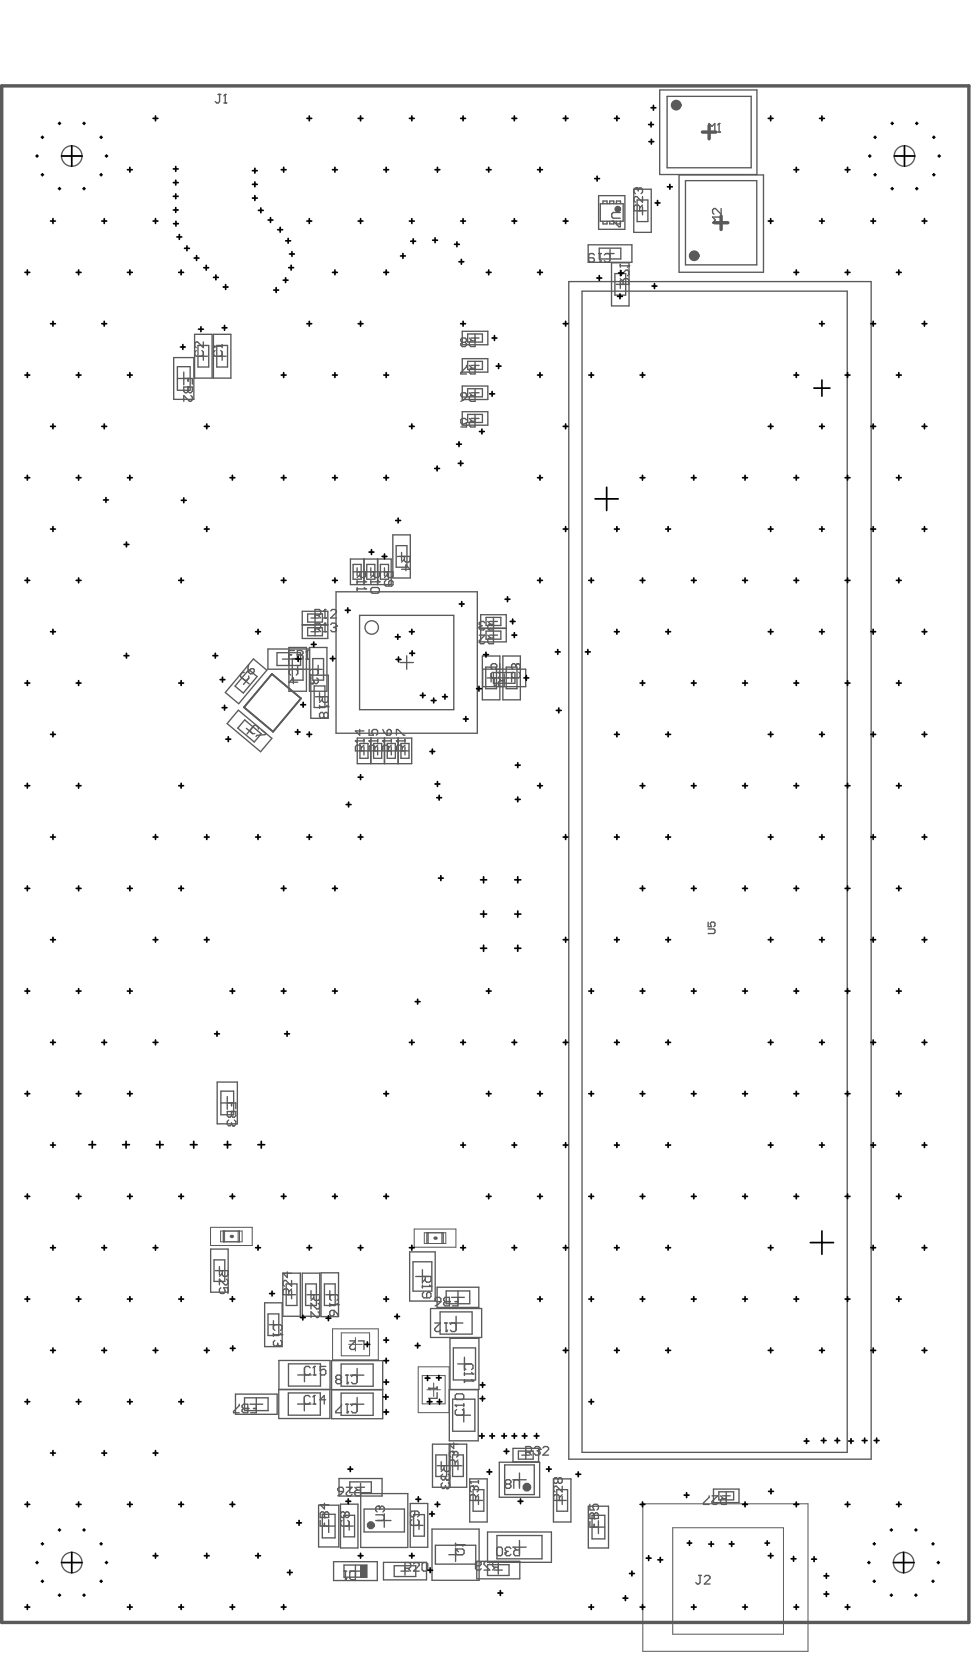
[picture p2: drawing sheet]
<svg xmlns="http://www.w3.org/2000/svg" width="242mm" height="412mm" viewBox="0 0 242 412" stroke-linecap="round" stroke-linejoin="round" font-family="sans-serif">
<g fill="none" stroke="#5a5a5a" stroke-width=".33">
<path d="M162.8 22.2h24v20.9h-24zM147.8 48.3h6.4v8.3h-6.4zM156.4 46.7h4.4v10.7h-4.4zM157.6 52h2M158.6 51v2M167.6 43.2h20.9v24h-20.9zM140.4 69.5h74.6v290.7h-74.6zM145.2 60.4h10.8v4.4h-10.8zM149.6 62.6h2M150.6 61.6v2M151 64.9h4.3v10.6h-4.3zM152.1 70.2h2"/>
<path d="M153.1 69.2v2M42.9 88.3h5v10.3h-5zM43.8 93.4h3.1M45.4 91.9v3.1M48 82.5h4.4v10.9h-4.4zM49.2 87.9h2M50.2 86.9v2M52.7 82.5h4.3v10.9h-4.3zM53.8 87.9h2M54.8 86.9v2M114.1 81.8h6.3v3.3h-6.3zM114.1 88.5h6.3v3.4h-6.3z"/>
<path d="M114.1 95.3h6.3v3.3h-6.3zM116.3 97h2M116.3 90.2h2M116.3 83.5h2M117.3 82.5v1.9M117.3 89.2v2M117.3 96v2M114.1 101.6h6.3v3.4h-6.3zM116.3 103.3h2M117.3 102.3v2M86.5 138h10.1v6.3h-10.1zM89.8 138v6.3"/>
<path d="M89.9 138v6.3M93.2 138v6.3M97 132h4.3v10.7h-4.3zM98.1 137.4h2M99.1 136.4v2M71.3 159.8h4.3v10.9h-4.3zM74.6 150.9h6.3v6.7h-6.3zM74.6 154.2h6.3M76.4 159.8h4.3v10.9h-4.3zM76.8 156h2M76.8 152.6h2M77.8 151.6v2"/>
<path d="M77.8 155v2M83 146.1h34.8v34.9h-34.8zM87.2 141.2h2M88.2 140.2v2M90.5 141.2h2M91.5 140.2v2M93.9 141.2h2M94.9 140.2v2M118.6 151.8h6.4v6.7h-6.4zM118.6 155.1h6.4M120.8 156.8h2M120.8 153.4h2"/>
<path d="M121.8 152.4v2M121.8 155.8v2M58.8 175.3l8.3 7-2.8 3.3-8.2-7zM60 167.6l1.5 1.3M60.8 179.8l1.5 1.3M61.4 167.4l-1.3 1.6M62.2 179.7l-1.3 1.5M62.6 162.7l3.3 2.8-7 8.2-3.3-2.7zM66.1 160.2h10.3v5h-10.3zM69.7 162.7h3.2M71.3 161.1v3.2M72.5 165.3h2"/>
<path d="M73.5 164.3v2M76.7 166.7h4.3v10.6h-4.3zM77.5 165.3h2M77.9 172h2M78.5 164.3v2M78.9 171v2M98.7 163.6h3.3M100.4 161.9v3.3M119.1 162h4.3v10.8h-4.3zM119.1 165.2h10.7v4.3h-10.7zM120.2 167.4h2M121.2 166.4v2"/>
<path d="M123.5 167.4h3.8M124.1 162h4.3v10.8h-4.3zM124.5 166.4v2M126.3 166.4v2M88.2 182.2h13.4v6.3h-13.4zM88.8 185.4h2M89.8 184.4v2M91.5 182.2v6.3M91.6 182.2v6.3M92.2 185.4h2M93.2 184.4v2M94.9 182.2v6.3"/>
<path d="M95.6 185.4h2M96.6 184.4v2M98.3 182.2v6.3M99 185.4h2M100 184.4v2M53.6 267.1h5v10.4h-5zM54.5 272.3h3.2M56.1 270.7v3.2M52 308.4h4.3v10.6h-4.3zM53.2 313.7h2M54.2 312.7v2M69.8 314.3h4.3v10.7h-4.3z"/>
<path d="M71 319.6h2M72 318.6v2M74.6 314.3h4.3v10.7h-4.3zM75.8 319.6h2M76.8 318.6v2M79.2 314.2h4.4v10.8h-4.4zM80.4 319.6h2M81.4 318.6v2M101.1 309.1h6.3v12.1h-6.3zM102.6 315.1h3.3M104.3 313.5v3.3M107.9 317.8h10.3v5h-10.3z"/>
<path d="M113 318.7v3.2M65.3 321.6h4.3v10.9h-4.3zM66.5 327h2M67.5 326.1v1.9M73.5 339.5h3.3M75.2 337.8v3.3M81.8 335.9h12.7v14.4h-12.7zM86.5 339.5h3.3M88.2 337.8v3.4M106.3 323h12.6v7.2h-12.6zM110.9 326.6h3.3M111.5 320.3h3.1"/>
<path d="M112.6 325v3.3M113 336.7h3.3M114.6 335.1v3.3M58.1 344.2h10.3v5h-10.3zM61.7 346.7h3.1M63.3 345.1v3.2M68.8 343v-7.1h12.7l-.1 14.3h-12.6v-7.1l12.7-.1M73.5 346.6h3.3M75.1 345v3.3M81.8 343.1h12.7M86.5 346.7h3.3M88.2 345v3.3"/>
<path d="M106.7 356.5h8.5v10.7h-8.5zM110.9 356.5v10.7M111.1 356.5v10.7M111.1 343v-12.6h7.1v12.6l-7.3 .1v12.6h7.1v-12.6M112.8 349.4h3.3M114.5 347.7v3.4M126.6 357.6h6.3v3.3h-6.3zM128.8 359.2h2M129.8 358.2v2M78.6 371.6h5v10.3h-5zM79.6 376.8h3.1M81.1 375.2v3.1"/>
<path d="M83.7 365h10.6v4.3h-10.6zM84 371.4h4.4v10.8h-4.4zM85.2 376.8h2M86.2 375.8v2M88 367.2h2M89 366.2v2M89 368.7h11.7v13.3h-11.7zM93.2 375.4h3.3M94.8 373.7v3.3M101.3 371.2h4.3v10.8h-4.3zM102.4 376.6h2M103.4 375.6v2"/>
<path d="M106.6 377.5h11.7v12.6h-11.7zM107.9 361.9h2M108.9 360.9v2M112 361.9h2M113 360.9v2M115.9 365.1h4.4v10.7h-4.4zM117.1 370.4h2M118.1 369.4v2M120.3 378.2h15.8v7.5h-15.8zM123.2 361h10v8.6h-10zM126.6 365.3h3.3M128.2 363.7v3.3"/>
<path d="M136.6 365.1h4.3v10.7h-4.3zM137.8 370.4h2M138.8 369.4v2M145.2 371.9h5v10.3h-5zM146.1 377h3.2M147.7 375.4v3.2M176.1 367.6h6.3v3.4h-6.3zM178.3 369.3h2M179.3 368.3v2M82.3 385.6h10.8v4.6h-10.8zM86.2 387.9h3M87.7 386.4v3"/>
<path d="M94.7 385.7h10.6v4.3h-10.6zM99 387.9h2M100 386.9v2M110.8 383.8h3.3M112.4 382.2v3.3M117.7 385.5h10.6v4.3h-10.6zM122 387.6h2M123 386.6v2M126.6 382h3.3M128.2 380.3v3.3"/>
</g>
<path d="M173.4 32.6h3.3M175 30.9v3.4M176.3 55h3.4M178 53.3v3.4" fill="none" stroke="#5a5a5a" stroke-width=".84"/>
<path d="M52 303h10.3v4.5h-10.3zM102.2 303.4h10.3v4.5h-10.3zM82.1 328.1h11.3v7.6h-11.3zM86.1 331.9h3.3M87.7 330.2v3.4M103.2 337.4h7.7v11.4h-7.7zM105.4 343.1h3.3M107.1 341.4v3.4M158.7 371.3h40.7v36.4h-40.7z" fill="none" stroke="#5a5a5a" stroke-width=".25"/>
<path d="M67.1 166.4l7.2 6-6.9 8.2-7.2-6z" fill="none" stroke="#5a5a5a" stroke-width=".42"/>
<g fill="#5a5a5a">
<circle cx="57.1" cy="305.2" r=".42"/>
<circle cx="107.4" cy="305.7" r=".42"/>
</g>
<g fill="none" stroke="#5a5a5a" stroke-width=".33">
<path d="M164.7 23.8h20.7v17.6h-20.7zM148.2 50.3h5.6v4.3h-5.6zM148.8 54.6v.7h1v-.7M148.8 50.3v-.7h1v.7M150.5 54.6v.7h1v-.7M150.5 50.3v-.7h1v.7M152.2 54.6v.7h1v-.7M152.2 50.3v-.7h1v.7M157.3 49.4h2.6v5.3h-2.6zM169.2 44.6h17.6v20.8h-17.6zM143.7 71.9h65.4v286.7h-65.4zM147.9 61.3h5.3v2.6h-5.3z"/>
<path d="M151.8 67.5h2.6v5.4h-2.6zM43.8 90.5h3.1v5.8h-3.1zM48.9 85.3h2.6v5.3h-2.6zM53.5 85.3h2.7v5.3h-2.7zM115.4 82.5h3.7v1.9h-3.7zM115.4 89.2h3.7v2h-3.7zM115.4 96h3.7v2h-3.7zM115.4 102.3h3.7v2h-3.7zM87.2 139.3h2v3.7h-2zM90.5 139.3h2v3.7h-2zM93.9 139.3h2v3.7h-2zM97.8 134.7h2.6v5.3h-2.6z"/>
<path d="M75.9 151.6h3.7v2h-3.7zM75.9 155h3.7v2h-3.7zM88.8 151.9h23.2v23.3h-23.2zM120 152.4h3.6v2h-3.6zM120 155.8h3.6v2h-3.6zM60.4 177.7l4.1 3.5-1.7 2-4.1-3.4zM61.4 165.3l2.1 1.7-3.5 4.1-2-1.7zM68.4 161.1h5.8v3.2h-5.8zM72.1 162.6h2.7v5.3h-2.7zM77.2 162.6h2.7v5.3h-2.7zM77.5 169.4h2.7v5.3h-2.7zM119.9 164.7h2.7v5.3h-2.7z"/>
<path d="M121.8 166h5.3v2.7h-5.3zM125 164.7h2.6v5.3h-2.6zM88.8 183.5h2v3.7h-2zM92.2 183.5h2v3.7h-2zM95.6 183.5h2v3.7h-2zM99 183.5h2v3.7h-2zM54.5 269.4h3.2v5.8h-3.2zM52.8 311h2.7v5.4h-2.7zM70.6 317h2.7v5.3h-2.7zM75.4 317h2.7v5.3h-2.7zM80.1 317h2.6v5.3h-2.6zM101.9 311.5h4.7v7.3h-4.7z"/>
<path d="M110.1 318.7h5.8v3.2h-5.8zM66.2 324.4h2.6v5.3h-2.6zM71.2 336.7h7.9v5.5h-7.9zM84.2 336.8h7.9v5.4h-7.9zM108.6 323.9h7.9v5.5h-7.9zM111.9 332.8h5.5v7.9h-5.5zM60.4 345.1h5.8v3.2h-5.8zM71.2 343.9h7.9v5.5h-7.9zM84.2 343.9h7.9v5.5h-7.9zM107.6 359.2h2.6v5.3h-2.6zM111.7 359.2h2.7v5.3h-2.7zM111.7 345.4h5.5v7.9h-5.5z"/>
<path d="M128 358.2h3.6v2h-3.6zM79.6 373.8h3.1v5.9h-3.1zM84.9 374.1h2.6v5.3h-2.6zM86.3 365.8h5.4v2.7h-5.4zM89.9 372.6h9.9v5.6h-9.9zM102.1 373.9h2.7v5.4h-2.7zM116.8 367.8h2.6v5.3h-2.6zM122.7 379.1h11.1v5.7h-11.1zM124.6 361.7h7.3v7.3h-7.3zM137.4 367.8h2.7v5.3h-2.7zM146.1 374.1h3.2v5.8h-3.2zM177.4 368.3h3.7v2h-3.7z"/>
<path d="M84.9 386.4h5.7v3h-5.7zM97.3 386.5h5.3v2.7h-5.3zM107.5 381.5h9.9v4.7h-9.9zM120.3 386.3h5.4v2.7h-5.4z"/>
</g>
<g fill="none" stroke="#5a5a5a" stroke-width=".25">
<path d="M54.5 303.9h5.3v2.7h-5.3zM55.1 303.9v2.7M55.4 303.9v2.7M58.8 303.9v2.7M59.1 303.9v2.7M104.7 304.3h5.3v2.7h-5.3zM105.4 304.3v2.7M105.7 304.3v2.7M109.1 304.3v2.7M109.4 304.3v2.7M84.2 329.1h7v5.6h-7zM104.2 339.6h5.7v7h-5.7z"/>
<path d="M166.1 377.2h27.3v26.3h-27.3z"/>
</g>
<path d="M67.1 166.4l7.2 6-6.9 8.2-7.2-6z" fill="none" stroke="#5a5a5a" stroke-width=".42"/>
<path d="M89.1 386.4h1.5v3h-1.5z" fill-rule="evenodd" fill="#5a5a5a"/>
<circle cx="91.5" cy="376.6" r=".5" fill="none" stroke="#5a5a5a" stroke-width="1"/>
<circle cx="130.1" cy="367.2" r=".5" fill="none" stroke="#5a5a5a" stroke-width="1.2"/>
<circle cx="152.5" cy="51.6" r=".42" fill="none" stroke="#5a5a5a" stroke-width=".83"/>
<g fill="none" stroke="#5a5a5a" stroke-width="1.3">
<circle cx="166.9" cy="26" r=".66"/>
<circle cx="171.4" cy="63.1" r=".66"/>
</g>
<g fill="none" stroke="#5a5a5a" stroke-width=".33">
<path d="M76.8 166.7l-.4-.4v-.7l.4-.3h1.4l.3 .3v.7l-.3 .4M76.8 167.4l-.4 .3v.7l.4 .4h.3M121.6 166l-.4 .3v.7l.4 .4h1.4l.3-.4v-.7l-.3-.3M123.3 163.8v1.5h-1l.3-.8v-.3l-.3-.4h-.7l-.4 .4v.7l.4 .4"/>
<circle cx="17.7" cy="38.5" r="2.53"/>
<circle cx="223.3" cy="38.5" r="2.53"/>
<circle cx="91.7" cy="154.9" r="1.66"/>
<circle cx="17.7" cy="385.8" r="2.53"/>
<circle cx="223" cy="385.8" r="2.53"/>
</g>
<circle cx="77.1" cy="168.8" r=".17" fill="#5a5a5a"/>
<path d="M71.7 166.7l-.3-.4v-.7l.3-.3h1.4l.4 .3v.7l-.4 .4M73.5 168.4h-2.1l1-1v1.4M77.5 168.4l-.4 .4M77.5 168.1v.3M78.2 167.4l.3 .3v.7l-.3 .4h-.4l-.3-.4M112.4 381v.7M112.4 382.4l.8 .7M112.4 381.4h2.2M112.8 382.4h1.4l.4 .4v.7l-.4 .3h-1.4l-.4-.3v-.7z" fill="none" stroke="#5a5a5a" stroke-width=".33"/>
<circle cx="114.6" cy="381.4" r=".17" fill="#5a5a5a"/>
<path d="M126.6 166l-.3 .3v.7l.3 .4h1.4l.4-.4v-.7l-.4-.3M127.7 163.8h.3l.4 .4v.7l-.4 .4M114.6 381.4l-.4 .3" fill="none" stroke="#5a5a5a" stroke-width=".33"/>
<circle cx="127.7" cy="163.8" r=".17" fill="#5a5a5a"/>
<path d="M153.1 70.2h2.1v-1.1l-.3-.3h-.7l-.4 .3v1.1M153.1 66.7v1.4l1.4-1.4h.4l.3 .3v.7l-.3 .4M153.1 68.8l.7 .7M153.1 65.3v.7M153.1 65.6h2.1M127.3 164.2v.3M127.3 164.2l-.3-.4h-.4l-.3 .4v.7l.3 .4M127.7 163.8l-.4 .4" fill="none" stroke="#5a5a5a" stroke-width=".33"/>
<circle cx="155.2" cy="65.6" r=".17" fill="#5a5a5a"/>
<path d="M155.2 65.6l-.3 .4M88.2 141.2h2.1v1l-.4 .4h-.7l-.3-.4v-1M88.2 143.3v.7M88.2 143.6h2.1M88.9 141.9l-.7 .7M117.4 386.6h1l.4-.4v-.3l-.4-.4h-.7l-.3 .4v1.4l.3 .3h.7l.4-.3M120.9 385.9l-.4-.4h-.7l-.3 .4v.3l1.4 1.4h-1.4M122.3 386.9l-.7 .7M123 386.9h-1.1l-.3-.3v-.7l.3-.4h1.1v2.1" fill="none" stroke="#5a5a5a" stroke-width=".33"/>
<circle cx="90.3" cy="143.6" r=".17" fill="#5a5a5a"/>
<path d="M88.2 145v.7M88.2 145.4h2.1M89.9 143.3l.4 .3" fill="none" stroke="#5a5a5a" stroke-width=".33"/>
<circle cx="90.3" cy="145.4" r=".17" fill="#5a5a5a"/>
<path d="M157.2 46.4h-.4l-.3 .4v.7l.3 .3M157.9 52v-1l-.4-.4h-.7l-.3 .4v1h2.1M158.6 48.5v1.4l-1.4-1.4h-.4l-.3 .4v.7l.3 .3M158.6 50.6l-.7 .7M89.9 145l.4 .4M94.9 141.2h2.1v1l-.3 .4h-.7l-.4-.4v-1M95.3 143.3l-.4 .3v.7l.4 .4h1.4l.3-.4v-.7l-.3-.3h-.4l-.3 .3v1.1M95.6 141.9l-.7 .7M101.7 375.2l-.4 .3v.7l.4 .4h1.4l.3-.4v-.7l-.3-.3M102.4 373.1v1l-.4 .4h-.3l-.4-.4v-.7l.4-.3h1.4l.3 .3v.7l-.3 .4" fill="none" stroke="#5a5a5a" stroke-width=".33"/>
<circle cx="157.2" cy="46.4" r=".17" fill="#5a5a5a"/>
<path d="M157.2 46.4l.3 .4M157.5 46.8v.3M157.5 46.8l.4-.4h.3l.4 .4v.7l-.4 .3M178 53.6h-2.1l.7 .7-.7 .7h2.1M178 51.5v1.4l-1.4-1.4h-.4l-.3 .3v.7l.3 .4M48.4 86.5l-.3 .4v.7l.3 .3h1.4l.4-.3v-.7l-.4-.4M50.2 84.4v1.4l-1.4-1.4h-.4l-.3 .4v.7l.3 .3M56.1 272.3h2.1v1.4M57.2 272.3v.7M57.2 274.4v1.1l-.4 .3h-.4l-.3-.3v-1.1h2.1" fill="none" stroke="#5a5a5a" stroke-width=".33"/>
<circle cx="57.2" cy="274.4" r=".17" fill="#5a5a5a"/>
<path d="M57.2 274.4v1.1l.3 .3h.4l.3-.3v-1.1M57.9 276.5l.3 .4v.7l-.3 .3h-.4" fill="none" stroke="#5a5a5a" stroke-width=".33"/>
<circle cx="57.5" cy="277.9" r=".17" fill="#5a5a5a"/>
<path d="M52.7 85.5h2.1M53.1 86.5l-.4 .4v.7l.4 .3h1.4l.3-.3v-.7l-.3-.4M54.8 85.1v.7M56.4 276.5l-.3 .4v.7l.3 .3h.4l.4-.3M57.2 277.6l.3 .3M57.2 277.2v.4" fill="none" stroke="#5a5a5a" stroke-width=".33"/>
<circle cx="52.7" cy="85.5" r=".17" fill="#5a5a5a"/>
<path d="M52.7 85.5l.4 .3M67.5 329.2v.7M67.5 329.5h2.1M67.8 328.5l-.3-.4v-.7l.3-.4h1.4l.4 .4v.7l-.4 .4" fill="none" stroke="#5a5a5a" stroke-width=".33"/>
<circle cx="69.6" cy="329.5" r=".17" fill="#5a5a5a"/>
<path d="M69.2 329.2l.4 .3M69.2 330.9l.4 .4v.7l-.4 .3h-.3" fill="none" stroke="#5a5a5a" stroke-width=".33"/>
<circle cx="68.9" cy="332.3" r=".17" fill="#5a5a5a"/>
<path d="M76.8 319.6h2.1v1.1l-.4 .3h-.7l-.3-.3v-1.1M67.8 330.9l-.3 .4v.7l.3 .3h.4l.3-.3M68.5 332l.4 .3M68.5 331.6v.4M77.5 320.3l-.7 .7M78.5 321.8l.4 .3v.7l-.4 .4h-.3l-1.4-1.4v1.4M78.5 323.9l.4 .3v.7l-.4 .4h-.3l-1.4-1.4v1.4M81.4 321.8v.7M81.4 322.1h2.1M81.8 321l-.4-.3v-.7l.4-.4h1.4l.3 .4v.7l-.3 .3" fill="none" stroke="#5a5a5a" stroke-width=".33"/>
<circle cx="83.5" cy="322.1" r=".17" fill="#5a5a5a"/>
<path d="M87.7 182.9h2.1M89.1 185.4v-1.1l-.3-.3h-.7l-.4 .3v1.1h2.1M89.8 184l-.7 .7M89.8 182.6v.7M81.8 323.5h.7v1.1l-.4 .3h-.3l-.4-.3v-.7zM82.5 323.5l.7 .7 .3 .7M83.2 321.8l.3 .3" fill="none" stroke="#5a5a5a" stroke-width=".33"/>
<circle cx="87.7" cy="182.9" r=".17" fill="#5a5a5a"/>
<path d="M87.7 182.9l.4 .4M88.8 180.1v1.4l-1.1-1.1h2.1M94.5 182.9h2.1M95.9 185.4v-1.1l-.4-.3h-.7l-.3 .3v1.1h2.1M96.6 184l-.7 .7M96.6 182.6v.7" fill="none" stroke="#5a5a5a" stroke-width=".33"/>
<circle cx="94.5" cy="182.9" r=".17" fill="#5a5a5a"/>
<path d="M94.5 182.9l.3 .4M94.5 180.1l.3 .7 .7 .7M95.5 180.4l.4-.3h.3l.4 .3v.8l-.4 .3h-.7zM108.9 361.9h2.1v1l-.3 .4h-.7l-.4-.4v-1M109.6 362.6l-.7 .7M110.7 364l.3 .3v.7l-.3 .4h-.4" fill="none" stroke="#5a5a5a" stroke-width=".33"/>
<circle cx="110.3" cy="365.4" r=".17" fill="#5a5a5a"/>
<path d="M109.3 364l-.4 .3v.7l.4 .4h.3l.4-.4M110 365l.3 .4M110 364.7v.3M110.7 366.1l.3 .3v.7l-.3 .4h-.4" fill="none" stroke="#5a5a5a" stroke-width=".33"/>
<circle cx="110.3" cy="367.5" r=".17" fill="#5a5a5a"/>
<path d="M114.6 338.8v.7M114.6 339.2h2.2M115 338.1l-.4-.3v-.7l.4-.4h1.4l.4 .4v.7l-.4 .3M109.3 366.1l-.4 .3v.7l.4 .4h.3l.4-.4M110 367.1l.3 .4M110 366.8v.3" fill="none" stroke="#5a5a5a" stroke-width=".33"/>
<circle cx="116.8" cy="339.2" r=".17" fill="#5a5a5a"/>
<path d="M116.4 338.8l.4 .4M114.6 340.6v.7M114.6 341h2.2" fill="none" stroke="#5a5a5a" stroke-width=".33"/>
<circle cx="116.8" cy="341" r=".17" fill="#5a5a5a"/>
<path d="M116.4 340.6l.4 .4M116.7 366.9h-.4l-.3 .4v.7l.3 .3M117.4 370.4v-1l-.4-.4h-.7l-.3 .4v1h2.1M118.1 369l-.7 .7" fill="none" stroke="#5a5a5a" stroke-width=".33"/>
<circle cx="116.7" cy="366.9" r=".17" fill="#5a5a5a"/>
<path d="M116 365.9h2.1M116.7 366.9l.3 .4M117 367.3v.3M117 367.3l.4-.4h.4l.3 .4v.7l-.3 .3M118.1 365.5v.7" fill="none" stroke="#5a5a5a" stroke-width=".33"/>
<circle cx="116" cy="365.9" r=".17" fill="#5a5a5a"/>
<g fill="none" stroke="#5a5a5a" stroke-width=".33">
<path d="M151 54.6h.4l1.4 1.4h.3v-1.4M153.1 52.5h-1.7l-.4 .3v.7l.4 .4h1.7M118.3 156.8h1.4l-1.4 1.4v.4l.3 .3h.7l.4-.3M120.4 156.8l.7 .7M121.8 156.8v2.1h-1l-.4-.3v-.7l.4-.4h1M174.8 229.3h1.4l.3 .3v.6l-.3 .3h-1.4M174.8 227.7v1.1h.8l-.2-.6v-.3l.2-.2h.6l.3 .2v.6l-.3 .3M54.2 313.7h2.1v1.1l-.4 .3h-.7l-.3-.3v-1.1M54.5 317.9l-.3 .4v.7l.3 .3h.7l.4-.3-.4-1.1h1.1v1.4M54.9 314.4l-.7 .7M55.9 315.8l.4 .4v.7l-.4 .3h-.3l-1.4-1.4v1.4M79 375.4v1.4h2.1"/>
<path d="M79 374.6h2.1v-1l-.3-.4h-.4l-.3 .4v1M80.1 376.1v.7M84.4 375.4l-.3 .3v.7l.3 .4h1.4l.4-.4v-.7l-.4-.3M85.1 373.6l-.3-.4h-.4l-.3 .4v.7l.3 .3h.4l.3-.3M85.1 373.6l.4-.4h.3l.4 .4v.7l-.4 .3h-.3l-.4-.3M85.1 373.6v.7M116 365.9l.3 .3M137.7 365.2l-.3-.4h-.4l-.3 .4v.7l.3 .3h.4l.3-.3M137.7 365.2l.4-.4h.3l.4 .4v.7l-.4 .3h-.3l-.4-.3M137.7 365.2v.7M138.1 370.4v-1l-.4-.4h-.7l-.3 .4v1h2.1M138.8 366.9v1.4l-1.4-1.4h-.4l-.3 .4v.7l.3 .3"/>
<path d="M138.8 369l-.7 .7M100 387.2h1l.4-.4v-.7l-.4-.3h-1v2.1M100.7 387.2l.7 .7M102.1 386.1l.3-.3h.7l.4 .3v.4l-1.4 1.4h1.4M104.2 386.1l.3-.3h.7l.4 .3v1.4l-.4 .4h-.7l-.3-.4z"/>
</g>
<circle cx="80.1" cy="374.6" r=".17" fill="#5a5a5a"/>
<path d="M71.3 161.7h.7M72.7 160.6h-1.4v2.1M73.4 160.6v2.1h1l.4-.3v-.4l-.4-.3h-1M79 374.6v-1l.4-.4h.3l.4 .4v1M80.1 371.1v1.4l-1.1-1h2.1" fill="none" stroke="#5a5a5a" stroke-width=".33"/>
<circle cx="73.4" cy="161.7" r=".17" fill="#5a5a5a"/>
<path d="M73.4 160.6h1l.4 .4v.3l-.4 .4h-1M75.5 162.7h.7M75.9 160.6v2.1" fill="none" stroke="#5a5a5a" stroke-width=".33"/>
<circle cx="75.9" cy="160.6" r=".17" fill="#5a5a5a"/>
<path d="M91.5 141.2h2.1v1l-.3 .4h-.7l-.4-.4v-1M91.5 143.3v.7M91.5 143.6h2.1M92.2 141.9l-.7 .7M75.9 160.6l-.4 .4" fill="none" stroke="#5a5a5a" stroke-width=".33"/>
<circle cx="93.6" cy="143.6" r=".17" fill="#5a5a5a"/>
<path d="M91.5 145.4l.4-.4h1.4l.3 .4v.7l-.3 .4h-1.4l-.4-.4zM93.3 143.3l.3 .3M112.4 346.9h2.1M112.7 348l-.3 .3v.7l.3 .4h1.4l.4-.4v-.7l-.4-.3M114.5 346.6v.7" fill="none" stroke="#5a5a5a" stroke-width=".33"/>
<circle cx="112.4" cy="346.9" r=".17" fill="#5a5a5a"/>
<path d="M118.3 154.8v.4l.3 .3h.7l.4-.3M120.4 153.4l.7 .7M121.8 153.4v2.1h-1l-.4-.3v-.7l.4-.4h1M112.4 346.9l.3 .4M112.7 344.1h1.4l.4 .4v.7l-.4 .3h-1.4l-.3-.3v-.7z" fill="none" stroke="#5a5a5a" stroke-width=".33"/>
<circle cx="118.3" cy="154.8" r=".17" fill="#5a5a5a"/>
<path d="M118.6 154.5l-.3 .3M118.6 154.5h.4M119.7 153.8l-.4-.4h-.7l-.3 .4v.3l.3 .4M145.6 375.6v1.4h2.1M145.6 374.9h2.1v-1.1l-.3-.3h-.4l-.3 .3v1.1M146.7 376.3v.7" fill="none" stroke="#5a5a5a" stroke-width=".33"/>
<circle cx="146.7" cy="374.9" r=".17" fill="#5a5a5a"/>
<path d="M92.7 374h1.8l.3 .3v.7l-.3 .4h-1.8M93.4 371.9h-.3l-.4 .3v.7l.4 .4M145.6 374.9v-1.1l.4-.3h.3l.4 .3v1.1M145.6 371.4v1.4h1.1l-.4-1.1 .4-.3h.7l.3 .3v.7l-.3 .4" fill="none" stroke="#5a5a5a" stroke-width=".33"/>
<circle cx="93.4" cy="371.9" r=".17" fill="#5a5a5a"/>
<path d="M91.1 182.9h2.1M92.5 185.4v-1.1l-.3-.3h-.7l-.4 .3v1.1h2.1M93.2 184l-.7 .7M93.2 182.6v.7M93.4 371.9l.4 .3M93.8 372.2v.4M93.8 372.2l.3-.3h.4l.3 .3v.7l-.3 .4" fill="none" stroke="#5a5a5a" stroke-width=".33"/>
<circle cx="91.1" cy="182.9" r=".17" fill="#5a5a5a"/>
<path d="M78.9 172h2.1v1.1l-.4 .3h-.7l-.3-.3v-1.1M78.9 174.1v.7M78.9 174.5h2.1M79.6 172.7l-.7 .7M91.1 182.9l.4 .4M91.1 180.1v1.4h1.1l-.4-.7v-.4l.4-.3h.7l.3 .3v.8l-.3 .3" fill="none" stroke="#5a5a5a" stroke-width=".33"/>
<circle cx="81" cy="174.5" r=".17" fill="#5a5a5a"/>
<path d="M79.9 176.2l.4-.3h.3l.4 .3v.7l-.4 .4h-.3l-.4-.4M79.9 176.2l-.3-.3h-.4l-.3 .3v.7l.3 .4h.4l.3-.4M79.9 176.2v.7M80.6 174.1l.4 .4M104.3 315.1h2.1v1.1l-.4 .3h-.7l-.3-.3v-1.1M104.3 317.2v.8M104.3 317.6h2.1M105 315.8l-.7 .7" fill="none" stroke="#5a5a5a" stroke-width=".33"/>
<circle cx="106.4" cy="317.6" r=".17" fill="#5a5a5a"/>
<path d="M104.6 319l-.3 .4v.7l.3 .3h1.4l.4-.3v-.7l-.4-.4h-.3l-.4 .4v1M106 317.2l.4 .4M111.6 358.3h-.3l-.4 .4v.7l.4 .3M112.3 361.9v-1.1l-.3-.4h-.7l-.4 .4v1.1h2.1M113 360.4l-.7 .8" fill="none" stroke="#5a5a5a" stroke-width=".33"/>
<circle cx="111.6" cy="358.3" r=".17" fill="#5a5a5a"/>
<path d="M111.6 358.3l.4 .4M112 356.2v1.4l-1.1-1h2.1M112 358.7v.3M112 358.7l.3-.4h.4l.3 .4v.7l-.3 .3" fill="none" stroke="#5a5a5a" stroke-width=".33"/>
<path d="M105.8 342.7h2.1M107.9 343.8v1.4h-2.1M107.9 342.4v.7" fill="none" stroke="#5a5a5a" stroke-width=".34"/>
<circle cx="105.8" cy="342.7" r=".17" fill="#5a5a5a"/>
<path d="M105.8 342.7l.3 .4" fill="none" stroke="#5a5a5a" stroke-width=".34"/>
<path d="M99.1 137.4h2.1v1l-.3 .4h-.7l-.4-.4v-1M99.8 138.1l-.7 .7M99.1 140.5h2.1l-1-1v1.4M97.9 182.9h2.1M99.3 185.4v-1.1l-.4-.3h-.7l-.3 .3v1.1h2.1M100 184l-.7 .7M100 182.6v.7" fill="none" stroke="#5a5a5a" stroke-width=".33"/>
<circle cx="97.9" cy="182.9" r=".17" fill="#5a5a5a"/>
<path d="M45.4 93.4h2.1v1.4M46.4 93.4v.7M46.4 95.5v1.1l-.3 .4h-.4l-.3-.4v-1.1h2.1M97.9 182.9l.3 .4M97.9 181.5v-1.4h.3l1.4 1.4h.4" fill="none" stroke="#5a5a5a" stroke-width=".33"/>
<circle cx="46.4" cy="95.5" r=".17" fill="#5a5a5a"/>
<path d="M46.4 95.5v1.1l.4 .4h.3l.4-.4v-1.1M47.1 97.7l.4 .3v.7l-.4 .4h-.3l-1.4-1.4v1.4M70.9 314v1.4l-1-1h2.1M71.3 319.6v-1l-.4-.4h-.7l-.3 .4v1h2.1M72 316.1v1.4l-1.4-1.4h-.4l-.3 .4v.7l.3 .3M72 318.2l-.7 .7M84.9 387.9h.7M85.3 387.9v2.1M86.7 387.9h1v2.1h-1l-.4-.4v-1.4z" fill="none" stroke="#5a5a5a" stroke-width=".33"/>
<circle cx="85.3" cy="390" r=".17" fill="#5a5a5a"/>
<path d="M61.2 347.7h-1.1l-.3-.3v-.4l.3-.3h1.1v2.1M62.6 347.7h.7M63.3 346.7v2.1h-1.4M83.7 367.2h.7l.4 .3v.7h-1.1l-.3-.3v-.4zM84.8 368.2l-.7 .7-.7 .4M85.5 367.2h1.4l-1.4 1.4v.3l.3 .4h.7l.4-.4M87.6 367.2l.7 .7M89 367.2v2.1h-1.1l-.3-.4v-.7l.3-.3h1.1M85.6 389.6l-.3 .4" fill="none" stroke="#5a5a5a" stroke-width=".33"/>
<circle cx="61.2" cy="347.7" r=".17" fill="#5a5a5a"/>
<path d="M59.1 346.7v.3l-1.5 1.4v.4h1.5M61.2 347.7h-1.1l-.3 .4v.3l.3 .4h1.1M85.3 346.7h.7M85.7 346.7v2.1M86.7 347l.4-.3h.7l.4 .3v1.4l-.4 .4h-.7l-.4-.4" fill="none" stroke="#5a5a5a" stroke-width=".33"/>
<circle cx="85.7" cy="348.8" r=".17" fill="#5a5a5a"/>
<path d="M85.3 339.5h.7M85.7 339.5v2.1M86.7 339.8l.4-.3h.7l.4 .3v1.5l-.4 .3h-.7l-.4-.3M84.3 346.7v.3l-1.4 1.4v.4h1.4M86 348.4l-.3 .4" fill="none" stroke="#5a5a5a" stroke-width=".33"/>
<circle cx="85.7" cy="341.6" r=".17" fill="#5a5a5a"/>
<path d="M77.8 151.9h1l.4-.4v-.7l-.4-.3h-1v2.1M78.5 151.9l.7 .7M79.9 152.6h.7M80.2 150.5v2.1M83.2 340.6l-.3 .3v.4l.3 .3h.7l.4-.3v-.4l-.4-.3M83.2 340.6l-.3-.4v-.4l.3-.3h.7l.4 .3v.4l-.4 .4M83.2 340.6h.7M86 341.3l-.3 .3" fill="none" stroke="#5a5a5a" stroke-width=".33"/>
<circle cx="80.2" cy="150.5" r=".17" fill="#5a5a5a"/>
<path d="M53.8 23.3h.8M54.2 23.3v1.8l-.4 .3h-.3l-.4-.3M55.3 25.4h.7M55.6 23.3v2.1M80.2 150.5l-.3 .3M81.6 150.8l.4-.3h.7l.3 .3v.4l-1.4 1.4h1.4" fill="none" stroke="#5a5a5a" stroke-width=".33"/>
<circle cx="55.6" cy="23.3" r=".17" fill="#5a5a5a"/>
<path d="M55.6 23.3l-.3 .4M147.8 62.6h.7M148.1 62.6v2.1M149.2 63l.3-.4h.7l.4 .4v1.4l-.4 .3h-.7l-.3-.3" fill="none" stroke="#5a5a5a" stroke-width=".33"/>
<circle cx="148.1" cy="64.7" r=".17" fill="#5a5a5a"/>
<path d="M146.7 63l-.3-.4h-.7l-.4 .4v1.4l.4 .3h.7l.3-.3v-.4l-.3-.3h-1.1M148.5 64.4l-.4 .3M76.5 344.9l-.3-.4h-.7l-.4 .4v1.4l.4 .3h.7l.3-.3M77.2 346.6h.7M77.6 344.5v2.1" fill="none" stroke="#5a5a5a" stroke-width=".33"/>
<path d="M86.3 331h1.4l-1.4 1.5v.3l.4 .4h.7l.3-.4M88.4 331h1.4v2.2" fill="none" stroke="#5a5a5a" stroke-width=".34"/>
<circle cx="77.6" cy="344.5" r=".17" fill="#5a5a5a"/>
<path d="M76.6 337.7l-.4-.4h-.7l-.3 .4v1.4l.3 .4h.7l.4-.4M77.3 339.5h.7M77.6 337.3v2.2M77.6 344.5l-.4 .4M80.4 345.6h-1.4l1-1.1v2.1" fill="none" stroke="#5a5a5a" stroke-width=".33"/>
<circle cx="77.6" cy="337.3" r=".17" fill="#5a5a5a"/>
<path d="M77.8 155.3h1l.4-.4v-.7l-.4-.4h-1v2.2M78.5 155.3l.7 .7M79.9 156h.7M80.2 153.8v2.2M77.6 337.3l-.3 .4M80.4 337.3h-1.4v1.1l.7-.4h.4l.3 .4v.7l-.3 .4h-.7l-.4-.4" fill="none" stroke="#5a5a5a" stroke-width=".33"/>
<circle cx="80.2" cy="153.8" r=".17" fill="#5a5a5a"/>
<path d="M80.2 153.8l-.3 .4M81.6 154.2l.4-.4h.7l.3 .4v.4" fill="none" stroke="#5a5a5a" stroke-width=".33"/>
<circle cx="83" cy="154.6" r=".17" fill="#5a5a5a"/>
<path d="M82.3 154.9h.4M82.7 154.9l.3 .4v.3l-.3 .4h-.7l-.4-.4M83 154.6l-.3 .3M129.8 358.5h1l.4-.3v-.7l-.4-.4h-1v2.1M130.5 358.5l.7 .7M131.9 357.5l.3-.4h.7l.4 .4v.3" fill="none" stroke="#5a5a5a" stroke-width=".33"/>
<path d="M172.5 389h.7M172.8 389v1.7l-.3 .4h-.4l-.4-.4M173.9 389.3l.3-.3h.7l.4 .3v.4l-1.4 1.4h1.4" fill="none" stroke="#5a5a5a" stroke-width=".34"/>
<circle cx="133.3" cy="357.8" r=".17" fill="#5a5a5a"/>
<path d="M175 32.6v-2.1l.7 .7 .7-.7v2.1M177.2 32.6h.7M177.5 30.5v2.1M132.6 358.2h.3M132.9 358.2l.4 .3v.4l-.4 .3h-.7l-.3-.3M133.3 357.8l-.4 .4M134 357.5l.4-.4h.7l.3 .4v.3l-1.4 1.4h1.4M175 369.3v.3l-1.4 1.5v.3h1.4M175.7 369.3h1.5l-1.5 1.4v.4l.4 .3h.7l.4-.3M177.9 369.3l.7 .7M179.3 369.3v2.1h-1.1l-.3-.3v-.8l.3-.3h1.1" fill="none" stroke="#5a5a5a" stroke-width=".33"/>
<circle cx="177.5" cy="30.5" r=".17" fill="#5a5a5a"/>
<path d="M177.5 30.5l-.3 .3M60.3 166h-.5l-.5 .6 .1 .5 1.1 .9 .5-.1 .4-.5v-.5M61.4 164.2l-.2 .7 .1 1M62 165.1h.5l.2 .2 .1 .5-.5 .5-.5 .1-.5-.5zM63.8 180l-.1-.5-.5-.4h-.5l-.9 1.1 .1 .5 .5 .4h.5M64.6 180.2l1 .9-.2 .3-2 .1-.2 .3M124.7 383.4v.3l.4 .4h.7l.3-.4M126.8 382l.7 .7M128.2 382v2.1h-1l-.4-.4v-.7l.4-.3h1" fill="none" stroke="#5a5a5a" stroke-width=".33"/>
<circle cx="124.7" cy="383.4" r=".17" fill="#5a5a5a"/>
<path d="M109.8 326.6h.7M110.1 326.6v2.1M111.2 327l.3-.4h.7l.4 .4v1.4l-.4 .3h-.7l-.3-.3M123 382h.7l.3 .3v1.4l-.3 .4h-.7l-.4-.4v-1.4zM125.1 383l-.4 .4M125.1 383h.3M126.1 382.3l-.3-.3h-.7l-.4 .3v.4l.4 .3" fill="none" stroke="#5a5a5a" stroke-width=".33"/>
<circle cx="110.1" cy="328.7" r=".17" fill="#5a5a5a"/>
<path d="M107.3 326.6h1.4l-1.4 1.4v.4l.4 .3h.7l.3-.3M110.5 328.4l-.4 .3M110.9 321.3h-1l-.4-.3v-.4l.4-.3h1v2.1M112.3 321.3h.7M113 320.3v2.1h-1.4" fill="none" stroke="#5a5a5a" stroke-width=".33"/>
<circle cx="110.9" cy="321.3" r=".17" fill="#5a5a5a"/>
<g fill="none" stroke="#5a5a5a" stroke-width=".33">
<path d="M114.1 84.5l-.4-.3v-.4l.4-.3h.7l.3 .3v.4l-.3 .3M114.1 84.5l-.4 .4v.3l.4 .4h.7l.3-.4v-.3l-.3-.4M114.1 97h.7l.3 .3v.7h-1l-.4-.3v-.4zM114.1 84.5h.7M115.1 90.2v.4l-1.4 1.4v.3h1.4M115.1 98l-.7 .7-.7 .4M115.9 97l.7 .7M115.9 90.2l.7 .7M115.9 83.5l.7 .7M117.3 83.5v2.1h-1.1l-.3-.4v-.7l.3-.3h1.1M117.3 90.2v2.1h-1.1l-.3-.3v-.7l.3-.4h1.1M117.3 97v2.1h-1.1l-.3-.4v-.7l.3-.3h1.1"/>
<path d="M115.1 103.7l-.3-.4h-.7l-.4 .4v.7l.4 .3 1-.3v1h-1.4M115.9 103.3l.7 .7M117.3 103.3v2.1h-1.1l-.3-.3v-.7l.3-.4h1.1M121.6 167.4h.7M122 167.4v2.1M123 167.4l.7 .7M124.5 167.4v2.1h-1.1l-.4-.4v-.7l.4-.3h1.1M107.8 320.3h.7l.3 .3v.7h-1l-.4-.3v-.4zM108.8 321.3l-.7 .7-.7 .4M110.9 321.3h-1l-.4 .4v.3l.4 .4h1M125.1 366.4l-.4-.4v-.3l.4-.4h.7l.3 .4v.3l-.3 .4M125.1 366.4l-.4 .3v.4l.4 .3h.7l.3-.3v-.4l-.3-.3"/>
<path d="M125.1 366.4h.7M126.8 367.4v-1.7l.4-.4h.7l.3 .4v1.7"/>
</g>
<circle cx="122" cy="169.5" r=".17" fill="#5a5a5a"/>
<path d="M122.3 169.1l-.3 .4" fill="none" stroke="#5a5a5a" stroke-width=".33"/>
<path d="M.4 21.2h238.8v379.4h-238.8z" fill="none" stroke="#5a5a5a" stroke-width=".84"/>
<g fill="none" stroke="#000" stroke-width=".42">
<path d="M8.9 38.5h.5M9.1 38.3v.5M10.2 33.9h.5M10.5 33.6v.6M14.4 30.5h.5M14.7 30.2v.5M15.2 38.5h5M17.7 36v5.1M20.5 30.5h.5M20.7 30.2v.5M24.7 33.9h.5M25 33.6v.6"/>
<path d="M26 38.5h.5M26.3 38.3v.5M37.8 29.2h1.2M38.4 28.6v1.2M75.8 29.2h1.1M76.3 28.6v1.2M88.4 29.2h1.2M89 28.6v1.2M101.1 29.2h1.1M101.7 28.6v1.2M113.7 29.2h1.2M114.3 28.6v1.2"/>
<path d="M126.4 29.2h1.1M127 28.6v1.2M139 29.2h1.2M139.6 28.6v1.2M151.7 29.2h1.2M152.3 28.6v1.2M160.1 30.7h1.2M160.2 35h1.2M160.7 26.6h1.2M160.7 30.2v1.1M160.8 34.4v1.2M161.3 26v1.2"/>
<path d="M189.6 29.2h1.2M190.2 28.6v1.2M202.3 29.2h1.2M202.9 28.6v1.2M214.4 38.5h.5M214.7 38.3v.5M215.8 33.9h.5M216 33.6v.6M220 30.5h.5M220.2 30.2v.5M220.7 38.5h5.1M223.3 36v5.1"/>
<path d="M226 30.5h.5M226.3 30.2v.5M230.3 33.9h.5M230.5 33.6v.6M231.6 38.5h.5M231.8 38.3v.5M10.2 43.1h.5M10.5 42.9v.5M12.5 54.6h1.2M13.1 54v1.2M14.4 46.6h.5M14.7 46.3v.5"/>
<path d="M20.5 46.6h.5M20.7 46.3v.5M24.7 43.1h.5M25 42.9v.5M25.1 54.6h1.2M25.7 54v1.2M31.5 41.9h1.1M32.1 41.3v1.2M37.8 54.6h1.2M38.4 54v1.2M42.8 41.7h1.2M42.8 45.1h1.2"/>
<path d="M42.8 48.5h1.2M42.8 51.8h1.2M42.8 55.2h1.2M43.4 41.1v1.2M43.4 44.5v1.2M43.4 47.9v1.2M43.4 51.3v1.1M43.4 54.6v1.2M43.7 58.5h1.2M44.3 57.9v1.2M62.3 45.5h1.2M62.3 42.1h1.2"/>
<path d="M62.3 48.9h1.2M62.9 41.5v1.2M62.9 44.9v1.2M62.9 48.3v1.2M63.8 51.9h1.2M64.4 51.3v1.2M66.2 54.3h1.2M66.8 53.7v1.2M68.6 56.7h1.1M69.2 56.1v1.2M69.4 41.9h1.2M70 41.3v1.2"/>
<path d="M70.5 59.5h1.2M71.1 58.9v1.1M75.8 54.6h1.1M76.3 54v1.2M82.1 41.9h1.2M82.7 41.3v1.2M88.4 54.6h1.2M89 54v1.2M94.7 41.9h1.2M95.3 41.3v1.2M101.1 54.6h1.1M101.4 59.6h1.2"/>
<path d="M101.7 54v1.2M102 59v1.1M106.8 59.3h1.2M107.4 41.9h1.2M107.4 58.7v1.2M108 41.3v1.2M112.8 59.7v1.2M113.7 54.6h1.2M114.3 54v1.2M120 41.9h1.2M120.6 41.3v1.2M126.4 54.6h1.1"/>
<path d="M127 54v1.2M132.7 41.9h1.2M133.3 41.3v1.2M139 54.6h1.2M139.6 54v1.2M146.8 44.1h1.2M147.4 43.5v1.2M161.7 50.1h1.2M162.3 49.5v1.2M164.8 46.1h1.1M165.3 45.5v1.2M189.6 54.6h1.2"/>
<path d="M190.2 54v1.2M196 41.9h1.1M196.6 41.3v1.2M202.3 54.6h1.2M202.9 54v1.2M208.6 41.9h1.2M209.2 41.3v1.2M214.9 54.6h1.2M215.5 54v1.2M215.8 43.1h.5M216 42.9v.5M220 46.6h.5"/>
<path d="M220.2 46.3v.5M226 46.6h.5M226.3 46.3v.5M227.6 54.6h1.2M228.2 54v1.2M230.3 43.1h.5M230.5 42.9v.5M6.2 67.2h1.1M6.7 66.7v1.1M12.5 79.9h1.2M13.1 79.3v1.2M18.8 67.2h1.2"/>
<path d="M19.4 66.7v1.1M25.1 79.9h1.2M25.7 79.3v1.2M31.5 67.2h1.1M32.1 66.7v1.1M44.1 67.2h1.2M44.7 66.7v1.1M45.6 61.3h1.1M46.1 60.7v1.2M47.9 63.7h1.2M48.5 63.1v1.2M50.3 66.1h1.2"/>
<path d="M50.9 65.5v1.2M52.7 68.5h1.2M53.3 67.9v1.2M55.1 70.9h1.2M55.7 70.3v1.1M67.6 71.6h1.2M68.2 71v1.2M69.9 69.2h1.2M70.5 68.6v1.2M71.3 66.1h1.2M71.5 62.7h1.2M71.9 65.5v1.2"/>
<path d="M72.1 62.1v1.2M75.8 79.9h1.1M76.3 79.3v1.2M82.1 67.2h1.2M82.7 66.7v1.1M88.4 79.9h1.2M89 79.3v1.2M94.7 67.2h1.2M95.3 66.7v1.1M98.9 63.2h1.1M99.5 62.6v1.2M112.2 60.3h1.2"/>
<path d="M113.3 64.6h1.2M113.7 79.9h1.2M113.9 64v1.2M114.3 79.3v1.2M120 67.2h1.2M120.6 66.7v1.1M132.7 67.2h1.2M133.3 66.7v1.1M139 79.9h1.2M139.6 79.3v1.2M147.3 68.6h1.2M147.9 68v1.2"/>
<path d="M152.4 73.2h1.2M152.7 67.4h1.2M153 72.6v1.2M153.3 66.8v1.2M161 70.6h1.1M161.5 70v1.2M196 67.2h1.1M196.6 66.7v1.1M202.3 79.9h1.2M202.9 79.3v1.2M208.6 67.2h1.2M209.2 66.7v1.1"/>
<path d="M214.9 79.9h1.2M215.5 79.3v1.2M221.3 67.2h1.2M221.9 66.7v1.1M227.6 79.9h1.2M228.2 79.3v1.2M6.2 92.6h1.1M6.7 92v1.2M18.8 92.6h1.2M19.4 92v1.2M31.5 92.6h1.1M32.1 92v1.2"/>
<path d="M44.5 85.7h1.2M45.1 85.1v1.2M49 81.3h1.2M49.6 80.7v1.2M54.8 80.9h1.2M55.4 80.3v1.2M69.4 92.6h1.2M70 92v1.2M82.1 92.6h1.2M82.7 92v1.2M94.7 92.6h1.2M95.3 92v1.2"/>
<path d="M120.9 97.2h1.2M121.5 83.5h1.1M121.5 96.6v1.2M122.1 82.9v1.1M122.5 90.4h1.2M123.1 89.8v1.2M132.7 92.6h1.2M133.3 92v1.2M145.3 92.6h1.2M145.9 92v1.2M158 92.6h1.2M158.6 92v1.2"/>
<path d="M196 92.6h1.1M196.6 92v1.2M200.9 95.8h4M202.9 93.8v4M208.6 92.6h1.2M209.2 92v1.2M221.3 92.6h1.2M221.9 92v1.2M6.2 117.9h1.1M6.7 117.3v1.2M12.5 105.3h1.2M13.1 104.7v1.2"/>
<path d="M18.8 117.9h1.2M19.4 117.3v1.2M25.1 105.3h1.2M25.7 104.7v1.2M31.5 117.9h1.1M32.1 117.3v1.2M50.4 105.3h1.2M51 104.7v1.2M56.8 117.9h1.2M57.4 117.3v1.2M69.4 117.9h1.2M70 117.3v1.2"/>
<path d="M82.1 117.9h1.2M82.7 117.3v1.2M94.7 117.9h1.2M95.3 117.3v1.2M101.1 105.3h1.1M101.7 104.7v1.2M107.3 115.7h1.2M107.9 115.1v1.1M112.7 109.7h1.2M113.1 114.4h1.2M113.3 109.1v1.2M113.7 113.8v1.2"/>
<path d="M118.4 106.5h1.1M118.9 105.9v1.2M132.7 117.9h1.2M133.3 117.3v1.2M139 105.3h1.2M139.6 104.7v1.2M158 117.9h1.2M158.6 117.3v1.2M170.7 117.9h1.1M171.2 117.3v1.2M183.3 117.9h1.2M183.9 117.3v1.2"/>
<path d="M189.6 105.3h1.2M190.2 104.7v1.2M196 117.9h1.1M196.6 117.3v1.2M202.3 105.3h1.2M202.9 104.7v1.2M208.6 117.9h1.2M209.2 117.3v1.2M214.9 105.3h1.2M215.5 104.7v1.2M221.3 117.9h1.2M221.9 117.3v1.2"/>
<path d="M227.6 105.3h1.2M228.2 104.7v1.2M12.5 130.6h1.2M13.1 130v1.2M25.6 123.4h1.1M26.2 122.8v1.2M30.6 134.4h1.2M31.2 133.8v1.2M44.8 123.5h1.2M45.4 122.9v1.2M50.4 130.6h1.2M51 130v1.2"/>
<path d="M91.1 136.3h1.2M91.7 135.7v1.2M94.3 137.4h1.2M94.9 136.8v1.2M97.7 128.5h1.2M98.3 127.9v1.2M139 130.6h1.2M139.6 130v1.2M146.9 123.2h5.7M149.7 120.3v5.7M151.7 130.6h1.2M152.3 130v1.2"/>
<path d="M164.3 130.6h1.2M164.9 130v1.2M189.6 130.6h1.2M190.2 130v1.2M202.3 130.6h1.2M202.9 130v1.2M214.9 130.6h1.2M215.5 130v1.2M227.6 130.6h1.2M228.2 130v1.2M6.2 143.3h1.1M6.7 142.7v1.2"/>
<path d="M12.5 156h1.2M13.1 155.4v1.2M18.8 143.3h1.2M19.4 142.7v1.2M44.1 143.3h1.2M44.7 142.7v1.2M63.1 156h1.2M63.7 155.4v1.2M69.4 143.3h1.2M70 142.7v1.2M76.9 159.1h1.1M77.4 158.5v1.2"/>
<path d="M82.1 143.3h1.2M82.7 142.7v1.2M85.3 150.7h1.1M85.8 150.1v1.2M97.6 157.2h1.2M98.2 156.6v1.2M101.1 156h1.1M101.7 155.4v1.2M113.4 149.1h1.2M114 148.5v1.2M124.7 147.9h1.2M125.3 147.3v1.2"/>
<path d="M125.9 153.4h1.2M126.4 156.8h1.1M126.5 152.8v1.2M127 156.2v1.2M132.7 143.3h1.2M133.3 142.7v1.2M145.3 143.3h1.2M145.9 142.7v1.2M151.7 156h1.2M152.3 155.4v1.2M158 143.3h1.2M158.6 142.7v1.2"/>
<path d="M164.3 156h1.2M164.9 155.4v1.2M170.7 143.3h1.1M171.2 142.7v1.2M183.3 143.3h1.2M183.9 142.7v1.2M189.6 156h1.2M190.2 155.4v1.2M196 143.3h1.1M196.6 142.7v1.2M202.3 156h1.2M202.9 155.4v1.2"/>
<path d="M208.6 143.3h1.2M209.2 142.7v1.2M214.9 156h1.2M215.5 155.4v1.2M221.3 143.3h1.2M221.9 142.7v1.2M227.6 156h1.2M228.2 155.4v1.2M6.2 168.6h1.1M6.7 168v1.2M18.8 168.6h1.2M19.4 168v1.2"/>
<path d="M30.6 161.9h1.2M31.2 161.3v1.2M44.1 168.6h1.2M44.7 168v1.2M52.6 161.9h1.1M53.1 161.3v1.2M54.3 167.8h1.2M54.8 174.7h1.2M54.9 167.2v1.2M55.4 174.1v1.2M73 162.7h1.2M73.6 162.1v1.2"/>
<path d="M74.2 174h1.2M74.8 173.4v1.2M81.5 162.6h1.2M82.1 162v1.2M97.8 162.8h1.2M98.4 162.2v1.2M101.1 161.3h1.2M101.7 160.7v1.2M103.8 171.7h1.1M104.4 171.1v1.2M106.5 172.9h1.1M107.1 172.3v1.2"/>
<path d="M109.2 172h1.2M109.8 171.4v1.2M114.4 177.5h1.2M115 176.9v1.2M117.6 170h1.2M118.2 169.4v1.2M119.4 161.6h1.1M120 161v1.2M129.3 167.4h1.2M129.9 166.8v1.2M137.1 160.9h1.2M137.3 175.4h1.2"/>
<path d="M137.7 160.4v1.1M137.9 174.8v1.2M144.5 160.9h1.2M145.1 160.4v1.1M158 168.6h1.2M158.6 168v1.2M170.7 168.6h1.1M171.2 168v1.2M183.3 168.6h1.2M183.9 168v1.2M196 168.6h1.1M196.6 168v1.2"/>
<path d="M208.6 168.6h1.2M209.2 168v1.2M221.3 168.6h1.2M221.9 168v1.2M6.2 194h1.1M6.7 193.4v1.2M12.5 181.3h1.2M13.1 180.7v1.2M18.8 194h1.2M19.4 193.4v1.2M44.1 194h1.2M44.7 193.4v1.2"/>
<path d="M55.8 182.5h1.1M56.4 181.9v1.2M72.9 180.7h1.2M73.5 180.1v1.2M75.8 181.3h1.1M76.3 180.7v1.2M85.5 198.6h1.1M86 198v1.2M88.4 191.9h1.2M89 191.3v1.2M106.1 185.5h1.2M106.7 184.9v1.2"/>
<path d="M107.4 193.6h1.2M107.8 196.9h1.2M108 193v1.1M108.4 196.3v1.2M127.2 188.9h1.2M127.2 197.4h1.2M127.8 188.3v1.2M127.8 196.8v1.1M132.7 194h1.2M133.3 193.4v1.2M151.7 181.3h1.2M152.3 180.7v1.2"/>
<path d="M158 194h1.2M158.6 193.4v1.2M164.3 181.3h1.2M164.9 180.7v1.2M170.7 194h1.1M171.2 193.4v1.2M183.3 194h1.2M183.9 193.4v1.2M189.6 181.3h1.2M190.2 180.7v1.2M196 194h1.1M196.6 193.4v1.2"/>
<path d="M202.3 181.3h1.2M202.9 180.7v1.2M208.6 194h1.2M209.2 193.4v1.2M214.9 181.3h1.2M215.5 180.7v1.2M221.3 194h1.2M221.9 193.4v1.2M227.6 181.3h1.2M228.2 180.7v1.2M6.2 219.3h1.1M6.7 218.7v1.2"/>
<path d="M12.5 206.7h1.2M13.1 206.1v1.1M18.8 219.3h1.2M19.4 218.7v1.2M31.5 219.3h1.1M32.1 218.7v1.2M37.8 206.7h1.2M38.4 206.1v1.1M44.1 219.3h1.2M44.7 218.7v1.2M50.4 206.7h1.2M51 206.1v1.1"/>
<path d="M63.1 206.7h1.2M63.7 206.1v1.1M69.4 219.3h1.2M70 218.7v1.2M75.8 206.7h1.1M76.3 206.1v1.1M82.1 219.3h1.2M82.7 218.7v1.2M88.4 206.7h1.2M89 206.1v1.1M108.2 216.8h1.2M108.8 216.2v1.2"/>
<path d="M118.6 217.2h1.5M119.4 216.5v1.5M127.1 217.2h1.4M127.8 216.5v1.5M139 206.7h1.2M139.6 206.1v1.1M151.7 206.7h1.2M152.3 206.1v1.1M158 219.3h1.2M158.6 218.7v1.2M164.3 206.7h1.2M164.9 206.1v1.1"/>
<path d="M170.7 219.3h1.1M171.2 218.7v1.2M183.3 219.3h1.2M183.9 218.7v1.2M189.6 206.7h1.2M190.2 206.1v1.1M196 219.3h1.1M196.6 218.7v1.2M202.3 206.7h1.2M202.9 206.1v1.1M208.6 219.3h1.2M209.2 218.7v1.2"/>
<path d="M214.9 206.7h1.2M215.5 206.1v1.1M221.3 219.3h1.2M221.9 218.7v1.2M227.6 206.7h1.2M228.2 206.1v1.1M12.5 232h1.2M13.1 231.4v1.2M37.8 232h1.2M38.4 231.4v1.2M50.4 232h1.2M51 231.4v1.2"/>
<path d="M118.6 225.7h1.5M118.6 234.1h1.5M119.4 224.9v1.5M119.4 233.4v1.5M127.1 225.7h1.4M127.1 234.1h1.4M127.8 224.9v1.5M127.8 233.4v1.5M139 232h1.2M139.6 231.4v1.2M151.7 232h1.2M152.3 231.4v1.2"/>
<path d="M164.3 232h1.2M164.9 231.4v1.2M189.6 232h1.2M190.2 231.4v1.2M202.3 232h1.2M202.9 231.4v1.2M214.9 232h1.2M215.5 231.4v1.2M227.6 232h1.2M228.2 231.4v1.2M6.2 244.7h1.1M6.7 244.1v1.2"/>
<path d="M12.5 257.3h1.2M13.1 256.8v1.1M18.8 244.7h1.2M19.4 244.1v1.2M25.1 257.3h1.2M25.7 256.8v1.1M31.5 244.7h1.1M32.1 244.1v1.2M37.8 257.3h1.2M38.4 256.8v1.1M53 255.2h1.2M53.6 254.6v1.2"/>
<path d="M56.8 244.7h1.2M57.4 244.1v1.2M69.4 244.7h1.2M70 244.1v1.2M70.3 255.2h1.2M70.9 254.6v1.2M82.1 244.7h1.2M82.7 244.1v1.2M101.1 257.3h1.1M101.7 256.8v1.1M102.5 247.3h1.2M103.1 246.7v1.2"/>
<path d="M113.7 257.3h1.2M114.3 256.8v1.1M120 244.7h1.2M120.6 244.1v1.2M126.4 257.3h1.1M127 256.8v1.1M139 257.3h1.2M139.6 256.8v1.1M145.3 244.7h1.2M145.9 244.1v1.2M151.7 257.3h1.2M152.3 256.8v1.1"/>
<path d="M158 244.7h1.2M158.6 244.1v1.2M164.3 257.3h1.2M164.9 256.8v1.1M170.7 244.7h1.1M171.2 244.1v1.2M183.3 244.7h1.2M183.9 244.1v1.2M189.6 257.3h1.2M190.2 256.8v1.1M196 244.7h1.1M196.6 244.1v1.2"/>
<path d="M202.3 257.3h1.2M202.9 256.8v1.1M208.6 244.7h1.2M209.2 244.1v1.2M214.9 257.3h1.2M215.5 256.8v1.1M221.3 244.7h1.2M221.9 244.1v1.2M227.6 257.3h1.2M228.2 256.8v1.1M6.2 270h1.1M6.7 269.4v1.2"/>
<path d="M18.8 270h1.2M19.4 269.4v1.2M31.5 270h1.1M32.1 269.4v1.2M94.7 270h1.2M95.3 269.4v1.2M120 270h1.2M120.6 269.4v1.2M132.7 270h1.2M133.3 269.4v1.2M145.3 270h1.2M145.9 269.4v1.2"/>
<path d="M158 270h1.2M158.6 269.4v1.2M170.7 270h1.1M171.2 269.4v1.2M183.3 270h1.2M183.9 269.4v1.2M196 270h1.1M196.6 269.4v1.2M208.6 270h1.2M209.2 269.4v1.2M221.3 270h1.2M221.9 269.4v1.2"/>
<path d="M6.2 295.4h1.1M6.7 294.8v1.2M12.5 282.7h1.2M13.1 282.1v1.2M18.8 295.4h1.2M19.4 294.8v1.2M21.9 282.6h1.7M22.8 281.8v1.6M30.3 282.6h1.6M31.1 281.8v1.6M31.5 295.4h1.1M32.1 294.8v1.2"/>
<path d="M38.6 282.6h1.7M39.4 281.8v1.6M44.1 295.4h1.2M44.7 294.8v1.2M47 282.6h1.6M47.8 281.8v1.6M55.3 282.6h1.7M56.2 281.8v1.6M56.8 295.4h1.2M57.4 294.8v1.2M63.7 282.6h1.6M64.5 281.8v1.6"/>
<path d="M69.4 295.4h1.2M70 294.8v1.2M82.1 295.4h1.2M82.7 294.8v1.2M94.7 295.4h1.2M95.3 294.8v1.2M113.7 282.7h1.2M114.3 282.1v1.2M120 295.4h1.2M120.6 294.8v1.2M126.4 282.7h1.1M127 282.1v1.2"/>
<path d="M132.7 295.4h1.2M133.3 294.8v1.2M139 282.7h1.2M139.6 282.1v1.2M145.3 295.4h1.2M145.9 294.8v1.2M151.7 282.7h1.2M152.3 282.1v1.2M158 295.4h1.2M158.6 294.8v1.2M164.3 282.7h1.2M164.9 282.1v1.2"/>
<path d="M170.7 295.4h1.1M171.2 294.8v1.2M183.3 295.4h1.2M183.9 294.8v1.2M189.6 282.7h1.2M190.2 282.1v1.2M196 295.4h1.1M196.6 294.8v1.2M202.3 282.7h1.2M202.9 282.1v1.2M208.6 295.4h1.2M209.2 294.8v1.2"/>
<path d="M214.9 282.7h1.2M215.5 282.1v1.2M221.3 295.4h1.2M221.9 294.8v1.2M227.6 282.7h1.2M228.2 282.1v1.2M12.5 308h1.2M13.1 307.4v1.2M25.1 308h1.2M25.7 307.4v1.2M37.8 308h1.2M38.4 307.4v1.2"/>
<path d="M63.1 308h1.2M63.7 307.4v1.2M66.6 319.4h1.1M67.1 318.8v1.2M75.8 308h1.1M76.3 307.4v1.2M88.4 308h1.2M89 307.4v1.2M101.1 308h1.1M101.7 307.4v1.2M113.7 308h1.2M114.3 307.4v1.2"/>
<path d="M126.4 308h1.1M127 307.4v1.2M139 308h1.2M139.6 307.4v1.2M151.7 308h1.2M152.3 307.4v1.2M164.3 308h1.2M164.9 307.4v1.2M189.6 308h1.2M190.2 307.4v1.2M200 306.8h5.7M202.9 303.9v5.7"/>
<path d="M214.9 308h1.2M215.5 307.4v1.2M227.6 308h1.2M228.2 307.4v1.2M6.2 320.7h1.1M6.7 320.1v1.2M12.5 333.4h1.2M13.1 332.8v1.2M18.8 320.7h1.2M19.4 320.1v1.2M25.1 333.4h1.2M25.7 332.8v1.2"/>
<path d="M31.5 320.7h1.1M32.1 320.1v1.2M37.8 333.4h1.2M38.4 332.8v1.2M44.1 320.7h1.2M44.7 320.1v1.2M50.4 333.4h1.2M51 332.8v1.2M56.8 320.7h1.2M56.9 332.9h1.1M57.4 320.1v1.2M57.4 332.3v1.2"/>
<path d="M74.2 325.3h1.1M74.7 324.7v1.2M80.5 325.4h1.2M81.1 324.9v1.1M90.1 331.9h1.2M90.7 331.3v1.2M94.7 320.7h1.2M94.7 330.8h1.2M94.7 335.9h1.2M95.3 320.1v1.2M95.3 330.3v1.1M95.3 335.3v1.2"/>
<path d="M97.4 325h1.2M98 324.4v1.2M102.5 332.2h1.2M103.1 331.6v1.2M105.5 339.6v1.2M108.3 339.6v1.1M132.7 320.7h1.2M133.3 320.1v1.2M139 333.4h1.2M139.6 332.8v1.2M145.3 320.7h1.2M145.9 320.1v1.2"/>
<path d="M151.7 333.4h1.2M152.3 332.8v1.2M158 320.7h1.2M158.6 320.1v1.2M164.3 333.4h1.2M164.9 332.8v1.2M170.7 320.7h1.1M171.2 320.1v1.2M183.3 320.7h1.2M183.9 320.1v1.2M189.6 333.4h1.2M190.2 332.8v1.2"/>
<path d="M196 320.7h1.1M196.6 320.1v1.2M202.3 333.4h1.2M202.9 332.8v1.2M208.6 320.7h1.2M209.2 320.1v1.2M214.9 333.4h1.2M215.5 332.8v1.2M221.3 320.7h1.2M221.9 320.1v1.2M227.6 333.4h1.2M228.2 332.8v1.2"/>
<path d="M6.2 346.1h1.1M6.7 345.5v1.1M12.5 358.7h1.2M13.1 358.1v1.2M18.8 346.1h1.2M19.4 345.5v1.1M25.1 358.7h1.2M25.7 358.1v1.2M31.5 346.1h1.1M32.1 345.5v1.1M37.8 358.7h1.2M38.4 358.1v1.2"/>
<path d="M44.1 346.1h1.2M44.7 345.5v1.1M94.6 344.9h1.2M94.7 341.2h1.2M94.7 348.6h1.2M95.2 344.3v1.2M95.3 340.6v1.2M95.3 348v1.2M104.9 340.2h1.2M105.4 346.1h1.2M106 345.5v1.1M107.7 340.2h1.2"/>
<path d="M107.9 346.1h1.2M108.5 345.5v1.1M118.4 354.5h1.1M118.5 345.3h1.2M118.5 341.9h1.2M118.9 353.9v1.2M119.1 344.7v1.2M119.1 341.3v1.2M120.9 354.5h1.2M121.5 353.9v1.2M123.8 354.5h1.2M124.4 358.3h1.2"/>
<path d="M124.4 353.9v1.2M125 357.7v1.2M126.4 354.5h1.1M127 353.9v1.2M128.9 354.5h1.2M129.5 353.9v1.2M131.9 354.5h1.1M132.4 353.9v1.2M145.3 346.1h1.2M145.9 345.5v1.1M198.5 355.8h1.2M199.1 355.2v1.2"/>
<path d="M202.7 355.6h1.2M203.3 355v1.2M206.1 355.6h1.2M206.7 355v1.2M209.5 355.8h1.1M210.1 355.2v1.2M212.8 355.6h1.2M213.4 355v1.2M215.8 355.6h1.2M216.4 355v1.2M6.2 371.4h1.1M6.7 370.8v1.2"/>
<path d="M14.4 377.7h.5M14.7 377.5v.5M18.8 371.4h1.2M19.4 370.8v1.2M20.5 377.7h.5M20.7 377.5v.5M31.5 371.4h1.1M32.1 370.8v1.2M44.1 371.4h1.2M44.7 370.8v1.2M56.8 371.4h1.2M57.4 370.8v1.2"/>
<path d="M73.2 376h1.2M73.8 375.4v1.2M85.4 370.6h1.2M85.9 362.7h1.2M86 370.1v1.1M86.5 362.1v1.2M102.7 370.1h1.1M103.3 369.5v1.2M106 373.8h1.2M106.6 373.2v1.2M107.4 371.4h1.2M108 370.8v1.2"/>
<path d="M120.2 363.4h1.2M120.8 362.8v1.2M127.9 370.6h1.2M128.5 370.1v1.1M134.9 362.7h1.2M135.5 362.1v1.2M142.1 364h1.2M142.7 363.4v1.2M158 371.4h1.2M158.6 370.8v1.2M168.9 369.1h1.2M169.5 368.5v1.2"/>
<path d="M183.3 371.4h1.2M183.9 370.8v1.2M189.7 368.2h1.2M190.3 367.6v1.2M196 371.4h1.1M196.6 370.8v1.2M208.6 371.4h1.2M209.2 370.8v1.2M219.8 377.7h.5M220 377.5v.5M221.3 371.4h1.2M221.9 370.8v1.2"/>
<path d="M225.8 377.7h.5M226.1 377.5v.5M6.2 396.8h1.1M6.7 396.2v1.1M8.9 385.8h.5M9.1 385.5v.5M10.2 381.1h.5M10.2 390.4h.5M10.5 380.9v.5M10.5 390.1v.5M14.4 393.8h.5M14.7 393.6v.5"/>
<path d="M15.2 385.8h5M17.7 383.2v5.1M20.5 393.8h.5M20.7 393.6v.5M24.7 381.1h.5M24.7 390.4h.5M25 380.9v.5M25 390.1v.5M26 385.8h.5M26.3 385.5v.5M31.5 396.8h1.1M32.1 396.2v1.1"/>
<path d="M37.8 384.1h1.2M38.4 383.5v1.2M44.1 396.8h1.2M44.7 396.2v1.1M50.4 384.1h1.2M51 383.5v1.2M56.8 396.8h1.2M57.4 396.2v1.1M63.1 384.1h1.2M63.7 383.5v1.2M69.4 396.8h1.2M70 396.2v1.1"/>
<path d="M70.9 388.2h1.2M71.5 387.6v1.2M88.4 384.1h1.2M89 383.5v1.2M101.1 384.1h1.1M101.7 383.5v1.2M105.6 387.6h1.2M106.2 387.1v1.1M122.9 393.3h1.2M123.5 392.7v1.2M145.3 396.8h1.2M145.9 396.2v1.1"/>
<path d="M153.8 394.6h1.2M154.4 394v1.1M155.4 388.5h1.2M156 387.9v1.2M158 396.8h1.2M158.6 396.2v1.1M159.5 384.7h1.2M160.1 384.1v1.2M162.4 385.1h1.2M163 384.5v1.2M169.6 381h1.1M170.2 380.4v1.1"/>
<path d="M170.7 396.8h1.1M171.2 396.2v1.1M175 381.2h1.1M175.5 380.6v1.2M180 381.2h1.2M180.6 380.6v1.2M183.3 396.8h1.2M183.9 396.2v1.1M188.8 381h1.1M189.4 380.4v1.1M189.6 384.1h1.2M190.2 383.5v1.2"/>
<path d="M195.3 384.8h1.2M195.9 384.2v1.2M196 396.8h1.1M196.6 396.2v1.1M200.4 384.9h1.1M200.9 384.3v1.2M203.4 393.5h1.2M203.4 389.1h1.2M204 388.5v1.2M204 392.9v1.2M208.6 396.8h1.2M209.2 396.2v1.1"/>
<path d="M214.2 385.8h.5M214.5 385.5v.5M215.5 381.1h.6M215.5 390.4h.6M215.8 380.9v.5M215.8 390.1v.5M219.8 393.8h.5M220 393.6v.5M220.5 385.8h5.1M223 383.2v5.1M225.8 393.8h.5M226.1 393.6v.5"/>
<path d="M230 381.1h.6M230 390.4h.6M230.3 380.9v.5M230.3 390.1v.5M231.4 385.8h.5M231.6 385.5v.5"/>
</g>
</svg>
